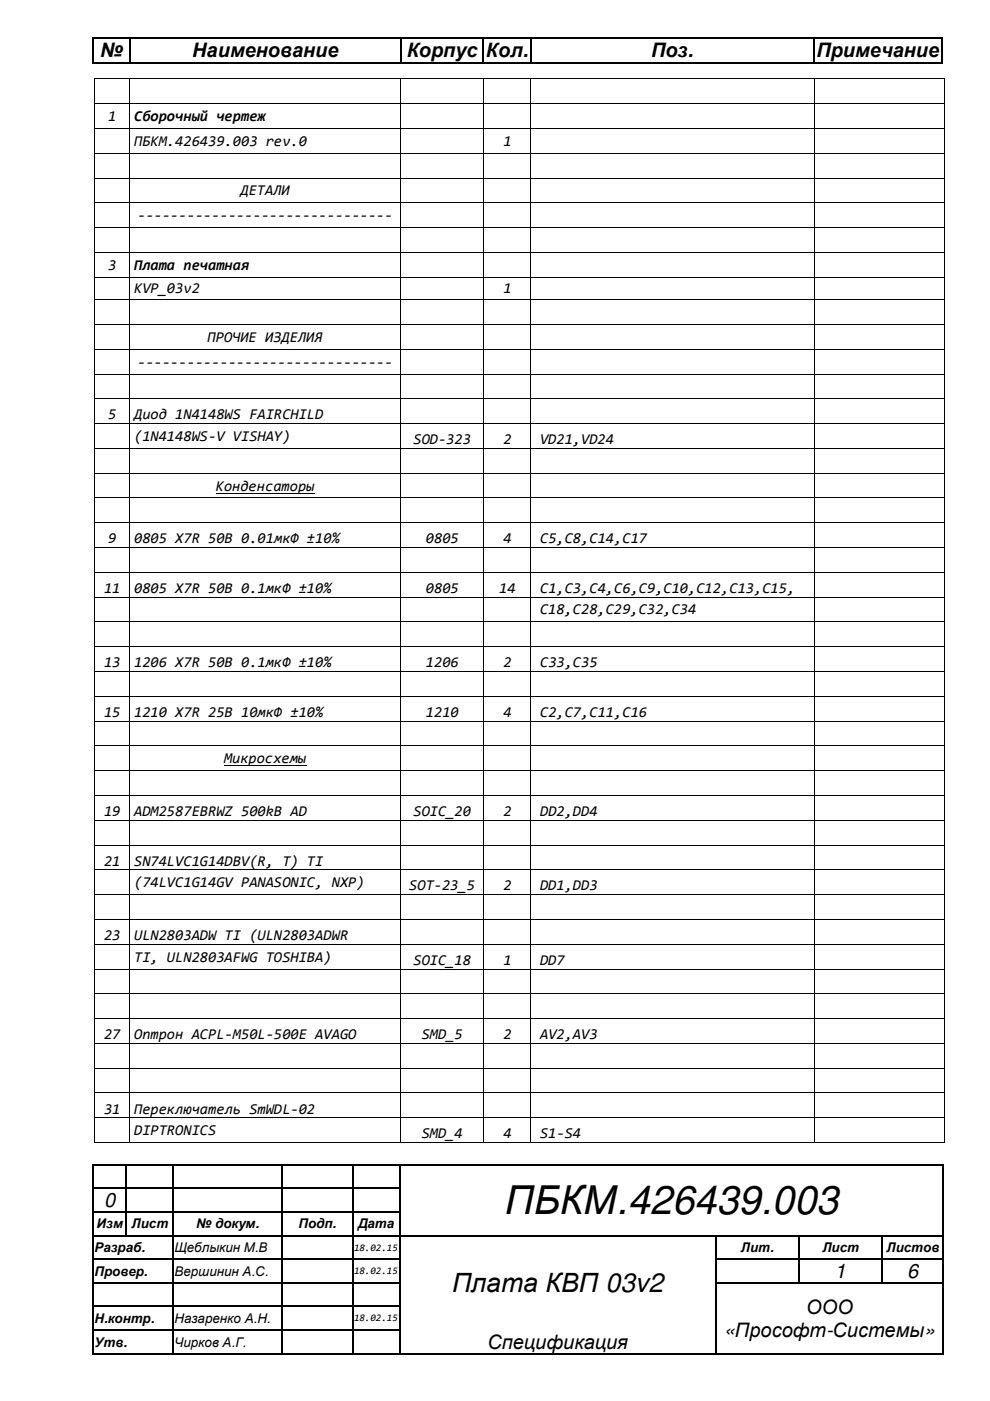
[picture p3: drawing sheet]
<svg xmlns="http://www.w3.org/2000/svg" width="210mm" height="297mm" viewBox="0 0 210 297" stroke-linecap="round" stroke-linejoin="round" font-family="sans-serif">
<defs><g id="words">
<text font-size="8.5" x="107" y="257.5">ПБКМ.426439.003</text>
<text font-size="5.6" x="95.8" y="274">Плата КВП 03v2</text>
<g font-size="4.2">
<text x="21.2" y="12.1">№</text>
<text x="40.8" y="12.1">Наименование</text>
<text x="86.2" y="12.1">Корпус</text>
<text x="103" y="12.1">Кол.</text>
<text x="138" y="12.1">Поз.</text>
<text x="173.1" y="12.1">Примечание</text>
<text x="22.1" y="255.9">0</text>
<text x="177" y="271">1</text>
<text x="192.4" y="271">6</text>
<text x="170.9" y="278.5">ООО</text>
<text x="103.3" y="286">Спецификация</text>
<text x="153.5" y="283.4">«Прософт-Системы»</text>
</g>
<g font-size="3.2">
<text x="22.9" y="25.7">1</text>
<text x="28.4" y="25.7">Сборочный чертеж</text>
<text x="28.4" y="30.9">ПБКМ.426439.003 rev.0</text>
<text x="106.7" y="30.9">1</text>
<text x="51" y="41.4">ДЕТАЛИ</text>
<text x="29.2" y="46.7">-------------------------------</text>
<text x="22.9" y="57.2">3</text>
<text x="28.4" y="57.2">Плата печатная</text>
<text x="28.4" y="62.2">KVP_03v2</text>
<text x="106.7" y="62.2">1</text>
<text x="29.2" y="77.7">-------------------------------</text>
<text x="44" y="72.5">ПРОЧИЕ ИЗДЕЛИЯ</text>
<text x="22.9" y="88.9">5</text>
<text x="28.5" y="88.9">Диод 1N4148WS FAIRCHILD</text>
<text x="28.4" y="93.5">(1N4148WS-V VISHAY)</text>
<text x="87.7" y="94.1">SOD-323</text>
<text x="106.7" y="94.1">2</text>
<text x="114.5" y="94.1">VD21,VD24</text>
<text x="45.8" y="104">Конденсаторы</text>
<text x="22.9" y="115.2">9</text>
<text x="28.4" y="115.2">0805 X7R 50В 0.01мкФ ±10%</text>
<text x="90.3" y="115.2">0805</text>
<text x="106.7" y="115.2">4</text>
<text x="114.5" y="115.2">C5,C8,C14,C17</text>
<text x="22.1" y="125.7">11</text>
<text x="28.4" y="125.7">0805 X7R 50В 0.1мкФ ±10%</text>
<text x="90.3" y="125.7">0805</text>
<text x="105.9" y="125.7">14</text>
<text x="114.5" y="125.7">C1,C3,C4,C6,C9,C10,C12,C13,C15,</text>
<text x="114.5" y="130.3">C18,C28,C29,C32,C34</text>
<text x="22.1" y="141.5">13</text>
<text x="28.4" y="141.5">1206 X7R 50В 0.1мкФ ±10%</text>
<text x="90.3" y="141.5">1206</text>
<text x="106.7" y="141.5">2</text>
<text x="114.5" y="141.5">C33,C35</text>
<text x="22.1" y="152">15</text>
<text x="28.4" y="152">1210 X7R 25В 10мкФ ±10%</text>
<text x="90.3" y="152">1210</text>
<text x="106.7" y="152">4</text>
<text x="114.5" y="152">C2,C7,C11,C16</text>
<text x="47.5" y="161.8">Микросхемы</text>
<text x="22.1" y="173">19</text>
<text x="28.5" y="173">ADM2587EBRWZ 500kB AD</text>
<text x="87.7" y="173">SOIC_20</text>
<text x="106.7" y="173">2</text>
<text x="114.5" y="173">DD2,DD4</text>
<text x="22.1" y="183.5">21</text>
<text x="28.4" y="183.5">SN74LVC1G14DBV(R, T) TI</text>
<text x="28.4" y="188.1">(74LVC1G14GV PANASONIC, NXP)</text>
<text x="86.8" y="188.8">SOT-23_5</text>
<text x="106.7" y="188.8">2</text>
<text x="114.5" y="188.8">DD1,DD3</text>
<text x="22.1" y="199.3">23</text>
<text x="28.4" y="203.9">TI, ULN2803AFWG TOSHIBA)</text>
<text x="28.4" y="199.3">ULN2803ADW TI (ULN2803ADWR</text>
<text x="87.7" y="204.6">SOIC_18</text>
<text x="106.7" y="204.6">1</text>
<text x="114.5" y="204.6">DD7</text>
<text x="22.1" y="220.3">27</text>
<text x="28.4" y="220.3">Оптрон ACPL-M50L-500E AVAGO</text>
<text x="89.4" y="220.3">SMD_5</text>
<text x="106.7" y="220.3">2</text>
<text x="114.5" y="220.3">AV2,AV3</text>
<text x="22.1" y="236.1">31</text>
<text x="28.4" y="236.1">Переключатель SmWDL-02</text>
<text x="28.4" y="240.7">DIPTRONICS</text>
<text x="89.4" y="241.3">SMD_4</text>
<text x="106.7" y="241.3">4</text>
<text x="114.5" y="241.3">S1-S4</text>
</g>
<g font-size="2.8">
<text x="20.5" y="260.4">Изм</text>
<text x="27.9" y="260.4">Лист</text>
<text x="41.6" y="260.4">№ докум.</text>
<text x="63.3" y="260.4">Подп.</text>
<text x="75.9" y="260.4">Дата</text>
<text x="20" y="265.4">Разраб.</text>
<text x="37" y="265.4">Щеблыкин М.В</text>
<text x="157.1" y="265.4">Лит.</text>
<text x="174.4" y="265.4">Лист</text>
<text x="188" y="265.4">Листов</text>
<text x="20" y="270.5">Провер.</text>
<text x="37" y="270.5">Вершинин А.С.</text>
<text x="20" y="280.5">Н.контр.</text>
<text x="37" y="280.5">Назаренко А.Н.</text>
<text x="20" y="285.5">Утв.</text>
<text x="37" y="285.5">Чирков А.Г.</text>
</g>
<g font-size="2.1">
<text x="75.1" y="265.1">18.02.15</text>
<text x="75.1" y="270.2">18.02.15</text>
<text x="75.1" y="280.2">18.02.15</text>
</g>
</g></defs>
<g fill="#000">
<path d="M19.6 8h.3v.3h-.3zM19.6 13.2h.3v.2h-.3zM27.4 8h.2v.3h-.2zM27.4 13.2h.2v.2h-.2zM84.9 8h.2v.3h-.2zM84.9 13.2h.2v.2h-.2zM102.4 8h.2v.3h-.2zM102.4 13.2h.2v.2h-.2zM112.4 8h.2v.3h-.2zM112.4 13.2h.2v.2h-.2zM172.4 8h.2v.3h-.2zM172.4 13.2h.2v.2h-.2z"/>
<path d="M199.6 8h.3v.3h-.3zM199.6 13.2h.3v.2h-.3zM19.6 246.8h.3v.3h-.3zM19.6 251.8h.3v.3h-.3zM19.6 256.8h.3v.3h-.3zM26.6 246.8h.3v.3h-.3zM26.6 251.8h.3v.3h-.3zM26.6 256.8h.3v.3h-.3zM36.6 246.8h.3v.3h-.3zM36.6 251.8h.3v.3h-.3zM36.6 256.8h.3v.3h-.3zM59.6 246.8h.3v.3h-.3z"/>
<path d="M59.6 251.8h.3v.3h-.3zM59.6 256.8h.3v.3h-.3zM74.6 246.8h.3v.3h-.3zM74.6 251.8h.3v.3h-.3zM74.6 256.8h.3v.3h-.3zM84.6 246.8h.3v.3h-.3zM84.6 251.8h.3v.3h-.3zM84.6 256.8h.3v.3h-.3zM199.9 246.8h.3v.3h-.3zM199.9 251.8h.3v.3h-.3zM199.9 256.8h.3v.3h-.3z"/>
</g>
<g fill="none" stroke="#000" stroke-width=".25">
<path d="M19.7 8.3v4.9M19.9 8.1h7.5M19.9 13.3h7.5M27.5 8.3v4.9M27.6 8.1h57.3M27.6 13.3h57.3M85 8.3v4.9M85.1 8.1h17.3M85.1 13.3h17.3M102.5 8.3v4.9M102.6 8.1h9.8M102.6 13.3h9.8"/>
<path d="M112.5 8.3v4.9M112.6 8.1h59.8M112.6 13.3h59.8M172.5 8.3v4.9M172.6 8.1h27M172.6 13.3h27M199.7 8.3v4.9M19.7 247.1v4.7M19.7 252.1v4.7M19.7 257.1v4.7M19.9 246.9h6.7M19.9 252h6.7"/>
<path d="M19.9 257h6.7M26.8 247.1v4.7M26.8 252.1v4.7M26.8 257.1v4.7M26.9 246.9h9.7M26.9 252h9.7M26.9 257h9.7M36.7 247.1v4.7M36.7 252.1v4.7M36.7 257.1v4.7M36.9 246.9h22.7M36.9 252h22.7"/>
<path d="M36.9 257h22.7M59.7 247.1v4.7M59.7 252.1v4.7M59.7 257.1v4.7M59.9 246.9h14.7M59.9 252h14.7M59.9 257h14.7M74.8 247.1v4.7M74.8 252.1v4.7M74.8 257.1v4.7M74.9 246.9h9.7M74.9 252h9.7"/>
<path d="M74.9 257h9.7M84.8 247.1v4.7M84.8 252.1v4.7M84.8 257.1v4.7M84.9 246.9h115M200 247.1v4.7M200 252.1v4.7M200 257.1v4.7"/>
</g>
<path d="M60.2 262.9h14.2v4h-14.2z" fill-rule="evenodd" fill="#fff"/>
<g fill="#000">
<path d="M19.6 261.8h.3v.3h-.3zM19.6 266.9h.3v.2h-.3zM19.6 271.9h.3v.2h-.3zM26.6 261.8h.3v.3h-.3zM36.6 261.8h.3v.3h-.3zM36.6 266.9h.3v.2h-.3zM36.6 271.9h.3v.2h-.3zM59.6 261.8h.3v.3h-.3zM59.6 266.9h.3v.2h-.3zM59.6 271.9h.3v.2h-.3zM74.6 261.8h.3v.3h-.3zM74.6 266.9h.3v.2h-.3z"/>
<path d="M74.6 271.9h.3v.2h-.3zM84.6 261.8h.3v.3h-.3zM84.6 266.9h.3v.2h-.3zM84.6 271.9h.3v.2h-.3zM151.6 261.8h.3v.3h-.3zM151.6 266.9h.3v.2h-.3zM151.6 271.9h.3v.2h-.3zM169.3 261.8h.2v.3h-.2zM169.3 266.9h.2v.2h-.2zM169.3 271.9h.2v.2h-.2zM186.9 261.8h.3v.3h-.3zM186.9 266.9h.3v.2h-.3z"/>
<path d="M186.9 271.9h.3v.2h-.3zM199.9 261.8h.3v.3h-.3zM199.9 266.9h.3v.2h-.3zM199.9 271.9h.3v.2h-.3z"/>
</g>
<g fill="none" stroke="#000" stroke-width=".25">
<path d="M19.7 262.1v4.8M19.7 267.1v4.8M19.7 272.1v4.8M19.9 262h6.7M19.9 267h16.7M19.9 272h16.7M26.9 262h9.7M36.7 262.1v4.8M36.7 267.1v4.8M36.7 272.1v4.8M36.9 262h22.7M36.9 267h22.7"/>
<path d="M36.9 272h22.7M59.7 262.1v4.8M59.7 267.1v4.8M59.7 272.1v4.8M59.9 262h14.7M59.9 267h14.7M59.9 272h14.7M74.8 262.1v4.8M74.8 267.1v4.8M74.8 272.1v4.8M74.9 262h9.7M74.9 267h9.7"/>
<path d="M74.9 272h9.7M84.8 262.1v4.8M84.8 267.1v4.8M84.8 272.1v4.8M84.9 262h66.7M151.8 262.1v4.8M151.8 267.1v4.8M151.8 272.1v4.8M151.9 262h17.4M151.9 267h17.4M151.9 272h17.4M169.4 262.1v4.8"/>
<path d="M169.4 267.1v4.8M169.5 262h17.4M169.5 267h17.4M169.5 272h17.4M187.1 262.1v4.8M187.1 267.1v4.8M187.2 262h12.7M187.2 267h12.7M187.2 272h12.7M200 262.1v4.8M200 267.1v4.8M200 272.1v4.8"/>
</g>
<path d="M60.3 277.9h14.2v4h-14.2z" fill-rule="evenodd" fill="#fff"/>
<g fill="#000">
<path d="M19.9 16.6h.2v.2h-.2zM27.3 16.6h.2v.2h-.2zM84.9 16.6h.2v.2h-.2zM102.4 16.6h.2v.2h-.2zM112.5 16.6h.1v.2h-.1zM172.6 16.6h.2v.2h-.2zM200.1 16.6h.2v.2h-.2zM19.9 21.9h.2v.2h-.2zM19.9 27.2h.2v.1h-.2zM19.9 32.4h.2v.2h-.2zM19.9 37.7h.2v.1h-.2zM27.3 21.9h.2v.2h-.2z"/>
<path d="M27.3 27.2h.2v.1h-.2zM27.3 32.4h.2v.2h-.2zM27.3 37.7h.2v.1h-.2zM84.9 21.9h.2v.2h-.2zM84.9 27.2h.2v.1h-.2zM84.9 32.4h.2v.2h-.2zM84.9 37.7h.2v.1h-.2zM102.4 21.9h.2v.2h-.2zM102.4 27.2h.2v.1h-.2zM102.4 32.4h.2v.2h-.2zM102.4 37.7h.2v.1h-.2zM112.5 21.9h.1v.2h-.1z"/>
<path d="M112.5 27.2h.1v.1h-.1zM112.5 32.4h.1v.2h-.1zM112.5 37.7h.1v.1h-.1zM172.6 21.9h.2v.2h-.2zM172.6 27.2h.2v.1h-.2zM172.6 32.4h.2v.2h-.2zM172.6 37.7h.2v.1h-.2zM200.1 21.9h.2v.2h-.2zM200.1 27.2h.2v.1h-.2zM200.1 32.4h.2v.2h-.2zM200.1 37.7h.2v.1h-.2zM19.9 42.9h.2v.2h-.2z"/>
<path d="M19.9 48.2h.2v.1h-.2zM19.9 53.4h.2v.2h-.2zM19.9 58.7h.2v.2h-.2zM27.3 42.9h.2v.2h-.2zM27.3 48.2h.2v.1h-.2zM27.3 53.4h.2v.2h-.2zM27.3 58.7h.2v.2h-.2zM84.9 42.9h.2v.2h-.2zM84.9 48.2h.2v.1h-.2zM84.9 53.4h.2v.2h-.2zM84.9 58.7h.2v.2h-.2zM102.4 42.9h.2v.2h-.2z"/>
<path d="M102.4 48.2h.2v.1h-.2zM102.4 53.4h.2v.2h-.2zM102.4 58.7h.2v.2h-.2zM112.5 42.9h.1v.2h-.1zM112.5 48.2h.1v.1h-.1zM112.5 53.4h.1v.2h-.1zM112.5 58.7h.1v.2h-.1zM172.6 42.9h.2v.2h-.2zM172.6 48.2h.2v.1h-.2zM172.6 53.4h.2v.2h-.2zM172.6 58.7h.2v.2h-.2zM200.1 42.9h.2v.2h-.2z"/>
<path d="M200.1 48.2h.2v.1h-.2zM200.1 53.4h.2v.2h-.2zM200.1 58.7h.2v.2h-.2zM19.9 63.5h.2v.1h-.2zM19.9 68.7h.2v.2h-.2zM19.9 74h.2v.1h-.2zM19.9 79.2h.2v.2h-.2zM27.3 63.5h.2v.1h-.2zM27.3 68.7h.2v.2h-.2zM27.3 74h.2v.1h-.2zM27.3 79.2h.2v.2h-.2zM84.9 63.5h.2v.1h-.2z"/>
<path d="M84.9 68.7h.2v.2h-.2zM84.9 74h.2v.1h-.2zM84.9 79.2h.2v.2h-.2zM102.4 63.5h.2v.1h-.2zM102.4 68.7h.2v.2h-.2zM102.4 74h.2v.1h-.2zM102.4 79.2h.2v.2h-.2zM112.5 63.5h.1v.1h-.1zM112.5 68.7h.1v.2h-.1zM112.5 74h.1v.1h-.1zM112.5 79.2h.1v.2h-.1zM172.6 63.5h.2v.1h-.2z"/>
<path d="M172.6 68.7h.2v.2h-.2zM172.6 74h.2v.1h-.2zM172.6 79.2h.2v.2h-.2zM200.1 63.5h.2v.1h-.2zM200.1 68.7h.2v.2h-.2zM200.1 74h.2v.1h-.2zM200.1 79.2h.2v.2h-.2zM19.9 84.5h.2v.2h-.2zM19.9 89.7h.2v.2h-.2zM19.9 95h.2v.2h-.2zM27.3 84.5h.2v.2h-.2zM27.3 89.7h.2v.2h-.2z"/>
<path d="M27.3 95h.2v.2h-.2zM84.9 84.5h.2v.2h-.2zM84.9 89.7h.2v.2h-.2zM84.9 95h.2v.2h-.2zM102.4 84.5h.2v.2h-.2zM102.4 89.7h.2v.2h-.2zM102.4 95h.2v.2h-.2zM112.5 84.5h.1v.2h-.1zM112.5 89.7h.1v.2h-.1zM112.5 95h.1v.2h-.1zM172.6 84.5h.2v.2h-.2zM172.6 89.7h.2v.2h-.2z"/>
<path d="M172.6 95h.2v.2h-.2zM200.1 84.5h.2v.2h-.2zM200.1 89.7h.2v.2h-.2zM200.1 95h.2v.2h-.2zM19.9 100.2h.2v.2h-.2zM19.9 105.5h.2v.2h-.2zM19.9 110.8h.2v.2h-.2zM19.9 116h.2v.2h-.2zM27.3 100.2h.2v.2h-.2zM27.3 105.5h.2v.2h-.2zM27.3 110.8h.2v.2h-.2zM27.3 116h.2v.2h-.2z"/>
<path d="M84.9 100.2h.2v.2h-.2zM84.9 105.5h.2v.2h-.2zM84.9 110.8h.2v.2h-.2zM84.9 116h.2v.2h-.2zM102.4 100.2h.2v.2h-.2zM102.4 105.5h.2v.2h-.2zM102.4 110.8h.2v.2h-.2zM102.4 116h.2v.2h-.2zM112.5 100.2h.1v.2h-.1zM112.5 105.5h.1v.2h-.1zM112.5 110.8h.1v.2h-.1zM112.5 116h.1v.2h-.1z"/>
<path d="M172.6 100.2h.2v.2h-.2zM172.6 105.5h.2v.2h-.2zM172.6 110.8h.2v.2h-.2zM172.6 116h.2v.2h-.2zM200.1 100.2h.2v.2h-.2zM200.1 105.5h.2v.2h-.2zM200.1 110.8h.2v.2h-.2zM200.1 116h.2v.2h-.2zM19.9 121.3h.2v.2h-.2zM19.9 126.5h.2v.2h-.2zM19.9 131.8h.2v.2h-.2zM19.9 137h.2v.2h-.2z"/>
<path d="M27.3 121.3h.2v.2h-.2zM27.3 126.5h.2v.2h-.2zM27.3 131.8h.2v.2h-.2zM27.3 137h.2v.2h-.2zM84.9 121.3h.2v.2h-.2zM84.9 126.5h.2v.2h-.2zM84.9 131.8h.2v.2h-.2zM84.9 137h.2v.2h-.2zM102.4 121.3h.2v.2h-.2zM102.4 126.5h.2v.2h-.2zM102.4 131.8h.2v.2h-.2zM102.4 137h.2v.2h-.2z"/>
<path d="M112.5 121.3h.1v.2h-.1zM112.5 126.5h.1v.2h-.1zM112.5 131.8h.1v.2h-.1zM112.5 137h.1v.2h-.1zM172.6 121.3h.2v.2h-.2zM172.6 126.5h.2v.2h-.2zM172.6 131.8h.2v.2h-.2zM172.6 137h.2v.2h-.2zM200.1 121.3h.2v.2h-.2zM200.1 126.5h.2v.2h-.2zM200.1 131.8h.2v.2h-.2zM200.1 137h.2v.2h-.2z"/>
<path d="M19.9 142.3h.2v.2h-.2zM19.9 147.6h.2v.1h-.2zM19.9 152.8h.2v.2h-.2zM19.9 158.1h.2v.1h-.2zM27.3 142.3h.2v.2h-.2zM27.3 147.6h.2v.1h-.2zM27.3 152.8h.2v.2h-.2zM27.3 158.1h.2v.1h-.2zM84.9 142.3h.2v.2h-.2zM84.9 147.6h.2v.1h-.2zM84.9 152.8h.2v.2h-.2zM84.9 158.1h.2v.1h-.2z"/>
<path d="M102.4 142.3h.2v.2h-.2zM102.4 147.6h.2v.1h-.2zM102.4 152.8h.2v.2h-.2zM102.4 158.1h.2v.1h-.2zM112.5 142.3h.1v.2h-.1zM112.5 147.6h.1v.1h-.1zM112.5 152.8h.1v.2h-.1zM112.5 158.1h.1v.1h-.1zM172.6 142.3h.2v.2h-.2zM172.6 147.6h.2v.1h-.2zM172.6 152.8h.2v.2h-.2zM172.6 158.1h.2v.1h-.2z"/>
<path d="M200.1 142.3h.2v.2h-.2zM200.1 147.6h.2v.1h-.2zM200.1 152.8h.2v.2h-.2zM200.1 158.1h.2v.1h-.2zM19.9 163.3h.2v.2h-.2zM19.9 168.6h.2v.1h-.2zM19.9 173.9h.2v.1h-.2zM19.9 179.1h.2v.2h-.2zM27.3 163.3h.2v.2h-.2zM27.3 168.6h.2v.1h-.2zM27.3 173.9h.2v.1h-.2zM27.3 179.1h.2v.2h-.2z"/>
<path d="M84.9 163.3h.2v.2h-.2zM84.9 168.6h.2v.1h-.2zM84.9 173.9h.2v.1h-.2zM84.9 179.1h.2v.2h-.2zM102.4 163.3h.2v.2h-.2zM102.4 168.6h.2v.1h-.2zM102.4 173.9h.2v.1h-.2zM102.4 179.1h.2v.2h-.2zM112.5 163.3h.1v.2h-.1zM112.5 168.6h.1v.1h-.1zM112.5 173.9h.1v.1h-.1zM112.5 179.1h.1v.2h-.1z"/>
<path d="M172.6 163.3h.2v.2h-.2zM172.6 168.6h.2v.1h-.2zM172.6 173.9h.2v.1h-.2zM172.6 179.1h.2v.2h-.2zM200.1 163.3h.2v.2h-.2zM200.1 168.6h.2v.1h-.2zM200.1 173.9h.2v.1h-.2zM200.1 179.1h.2v.2h-.2zM19.9 184.4h.2v.1h-.2zM19.9 189.6h.2v.2h-.2zM19.9 194.9h.2v.1h-.2zM27.3 184.4h.2v.1h-.2z"/>
<path d="M27.3 189.6h.2v.2h-.2zM27.3 194.9h.2v.1h-.2zM84.9 184.4h.2v.1h-.2zM84.9 189.6h.2v.2h-.2zM84.9 194.9h.2v.1h-.2zM102.4 184.4h.2v.1h-.2zM102.4 189.6h.2v.2h-.2zM102.4 194.9h.2v.1h-.2zM112.5 184.4h.1v.1h-.1zM112.5 189.6h.1v.2h-.1zM112.5 194.9h.1v.1h-.1zM172.6 184.4h.2v.1h-.2z"/>
<path d="M172.6 189.6h.2v.2h-.2zM172.6 194.9h.2v.1h-.2zM200.1 184.4h.2v.1h-.2zM200.1 189.6h.2v.2h-.2zM200.1 194.9h.2v.1h-.2zM19.9 200.1h.2v.2h-.2zM19.9 205.4h.2v.2h-.2zM19.9 210.7h.2v.1h-.2zM19.9 215.9h.2v.2h-.2zM27.3 200.1h.2v.2h-.2zM27.3 205.4h.2v.2h-.2zM27.3 210.7h.2v.1h-.2z"/>
<path d="M27.3 215.9h.2v.2h-.2zM84.9 200.1h.2v.2h-.2zM84.9 205.4h.2v.2h-.2zM84.9 210.7h.2v.1h-.2zM84.9 215.9h.2v.2h-.2zM102.4 200.1h.2v.2h-.2zM102.4 205.4h.2v.2h-.2zM102.4 210.7h.2v.1h-.2zM102.4 215.9h.2v.2h-.2zM112.5 200.1h.1v.2h-.1zM112.5 205.4h.1v.2h-.1zM112.5 210.7h.1v.1h-.1z"/>
<path d="M112.5 215.9h.1v.2h-.1zM172.6 200.1h.2v.2h-.2zM172.6 205.4h.2v.2h-.2zM172.6 210.7h.2v.1h-.2zM172.6 215.9h.2v.2h-.2zM200.1 200.1h.2v.2h-.2zM200.1 205.4h.2v.2h-.2zM200.1 210.7h.2v.1h-.2zM200.1 215.9h.2v.2h-.2zM19.9 221.1h.2v.2h-.2zM19.9 226.4h.2v.2h-.2zM19.9 231.6h.2v.2h-.2z"/>
<path d="M19.9 236.9h.2v.2h-.2zM27.3 221.1h.2v.2h-.2zM27.3 226.4h.2v.2h-.2zM27.3 231.6h.2v.2h-.2zM27.3 236.9h.2v.2h-.2zM84.9 221.1h.2v.2h-.2zM84.9 226.4h.2v.2h-.2zM84.9 231.6h.2v.2h-.2zM84.9 236.9h.2v.2h-.2zM102.4 221.1h.2v.2h-.2zM102.4 226.4h.2v.2h-.2zM102.4 231.6h.2v.2h-.2z"/>
<path d="M102.4 236.9h.2v.2h-.2zM112.5 221.1h.1v.2h-.1zM112.5 226.4h.1v.2h-.1zM112.5 231.6h.1v.2h-.1zM112.5 236.9h.1v.2h-.1zM172.6 221.1h.2v.2h-.2zM172.6 226.4h.2v.2h-.2zM172.6 231.6h.2v.2h-.2zM172.6 236.9h.2v.2h-.2zM200.1 221.1h.2v.2h-.2zM200.1 226.4h.2v.2h-.2zM200.1 231.6h.2v.2h-.2z"/>
<path d="M200.1 236.9h.2v.2h-.2zM19.9 242.2h.2v.2h-.2zM27.3 242.2h.2v.2h-.2zM84.9 242.2h.2v.2h-.2zM102.4 242.2h.2v.2h-.2zM112.5 242.2h.1v.2h-.1zM172.6 242.2h.2v.2h-.2zM200.1 242.2h.2v.2h-.2zM19.6 276.9h.3v.2h-.3zM36.6 276.9h.3v.2h-.3zM59.6 276.9h.3v.2h-.3zM74.6 276.9h.3v.2h-.3z"/>
<path d="M84.6 276.9h.3v.2h-.3zM151.6 276.9h.3v.2h-.3zM199.9 276.9h.3v.2h-.3zM19.6 281.9h.3v.3h-.3zM19.6 286.9h.3v.2h-.3zM36.6 281.9h.3v.3h-.3zM36.6 286.9h.3v.2h-.3zM59.6 281.9h.3v.3h-.3zM59.6 286.9h.3v.2h-.3zM74.6 281.9h.3v.3h-.3zM74.6 286.9h.3v.2h-.3zM84.6 281.9h.3v.3h-.3z"/>
<path d="M84.6 286.9h.3v.2h-.3zM151.6 281.9h.3v.3h-.3zM151.6 286.9h.3v.2h-.3zM199.9 281.9h.3v.3h-.3zM199.9 286.9h.3v.2h-.3z"/>
</g>
<g fill="none" stroke="#000" stroke-width=".25">
<path d="M19.7 277.1v4.8M19.9 277h16.7M36.7 277.1v4.8M36.9 277h22.7M59.7 277.1v4.8M59.9 277h14.7M74.8 277.1v4.8M74.9 277h9.7M84.8 277.1v4.8M151.8 277.1v4.8M200 277.1v4.8M19.7 282.2v4.7"/>
<path d="M19.9 282h16.7M19.9 287h16.7M36.7 282.2v4.7M36.9 282h22.7M36.9 287h22.7M59.7 282.2v4.7M59.9 282h14.7M59.9 287h14.7M74.8 282.2v4.7M74.9 282h9.7M74.9 287h9.7M84.8 282.2v4.7"/>
<path d="M84.9 287h66.7M151.8 282.2v4.7M151.9 287h48M200 282.2v4.7"/>
</g>
<g fill="none" stroke="#000" stroke-width=".21">
<path d="M20 16.8v5.1M20.1 16.7h7.2M27.4 16.8v5.1M27.5 16.7h57.4M85 16.8v5.1M85.1 16.7h17.3M102.5 16.8v5.1M102.6 16.7h9.9M112.6 16.8v5.1M112.6 16.7h60M172.7 16.8v5.1M172.8 16.7h27.3"/>
<path d="M200.2 16.8v5.1M20 22.1v5.1M20 27.3v5.1M20 32.6v5.1M20 37.8v5.1M20.1 22h7.2M20.1 27.3h7.2M20.1 32.5h7.2M20.1 37.8h7.2M27.4 22.1v5.1M27.4 27.3v5.1M27.4 32.6v5.1"/>
<path d="M27.4 37.8v5.1M27.5 22h57.4M27.5 27.3h57.4M27.5 32.5h57.4M27.5 37.8h57.4M85 22.1v5.1M85 27.3v5.1M85 32.6v5.1M85 37.8v5.1M85.1 22h17.3M85.1 27.3h17.3M85.1 32.5h17.3"/>
<path d="M85.1 37.8h17.3M102.5 22.1v5.1M102.5 27.3v5.1M102.5 32.6v5.1M102.5 37.8v5.1M102.6 22h9.9M102.6 27.3h9.9M102.6 32.5h9.9M102.6 37.8h9.9M112.6 22.1v5.1M112.6 27.3v5.1M112.6 32.6v5.1"/>
<path d="M112.6 37.8v5.1M112.6 22h60M112.6 27.3h60M112.6 32.5h60M112.6 37.8h60M172.7 22.1v5.1M172.7 27.3v5.1M172.7 32.6v5.1M172.7 37.8v5.1M172.8 22h27.3M172.8 27.3h27.3M172.8 32.5h27.3"/>
<path d="M172.8 37.8h27.3M200.2 22.1v5.1M200.2 27.3v5.1M200.2 32.6v5.1M200.2 37.8v5.1M20 43.1v5.1M20 48.3v5.1M20 53.6v5.1M20 58.9v4.6M20.1 43h7.2M20.1 48.3h7.2M20.1 53.5h7.2"/>
<path d="M20.1 58.8h7.2M27.4 43.1v5.1M27.4 48.3v5.1M27.4 53.6v5.1M27.4 58.9v4.6M27.5 43h57.4M27.5 48.3h57.4M27.5 53.5h57.4M27.5 58.8h57.4M85 43.1v5.1M85 48.3v5.1M85 53.6v5.1"/>
<path d="M85 58.9v4.6M85.1 43h17.3M85.1 48.3h17.3M85.1 53.5h17.3M85.1 58.8h17.3M102.5 43.1v5.1M102.5 48.3v5.1M102.5 53.6v5.1M102.5 58.9v4.6M102.6 43h9.9M102.6 48.3h9.9M102.6 53.5h9.9"/>
<path d="M102.6 58.8h9.9M112.6 43.1v5.1M112.6 48.3v5.1M112.6 53.6v5.1M112.6 58.9v4.6M112.6 43h60M112.6 48.3h60M112.6 53.5h60M112.6 58.8h60M172.7 43.1v5.1M172.7 48.3v5.1M172.7 53.6v5.1"/>
<path d="M172.7 58.9v4.6M172.8 43h27.3M172.8 48.3h27.3M172.8 53.5h27.3M172.8 58.8h27.3M200.2 43.1v5.1M200.2 48.3v5.1M200.2 53.6v5.1M200.2 58.9v4.6M20 63.6v5.1M20 68.9v5.1M20 74.1v5.1"/>
<path d="M20 79.4v5.1M20.1 63.5h7.2M20.1 68.8h7.2M20.1 74h7.2M20.1 79.3h7.2M27.4 63.6v5.1M27.4 68.9v5.1M27.4 74.1v5.1M27.4 79.4v5.1M27.5 63.5h57.4M27.5 68.8h57.4M27.5 74h57.4"/>
<path d="M27.5 79.3h57.4M85 63.6v5.1M85 68.9v5.1M85 74.1v5.1M85 79.4v5.1M85.1 63.5h17.3M85.1 68.8h17.3M85.1 74h17.3M85.1 79.3h17.3M102.5 63.6v5.1M102.5 68.9v5.1M102.5 74.1v5.1"/>
<path d="M102.5 79.4v5.1M102.6 63.5h9.9M102.6 68.8h9.9M102.6 74h9.9M102.6 79.3h9.9M112.6 63.6v5.1M112.6 68.9v5.1M112.6 74.1v5.1M112.6 79.4v5.1M112.6 63.5h60M112.6 68.8h60M112.6 74h60"/>
<path d="M112.6 79.3h60M172.7 63.6v5.1M172.7 68.9v5.1M172.7 74.1v5.1M172.7 79.4v5.1M172.8 63.5h27.3M172.8 68.8h27.3M172.8 74h27.3M172.8 79.3h27.3M200.2 63.6v5.1M200.2 68.9v5.1M200.2 74.1v5.1"/>
<path d="M200.2 79.4v5.1M20 84.7v5M20 89.9v5.1M20 95.2v5M20.1 84.6h7.2M20.1 89.8h7.2M20.1 95.1h7.2M27.4 84.7v5M27.4 89.9v5.1M27.4 95.2v5M27.5 84.6h57.4M27.5 89.8h57.4"/>
<path d="M27.5 95.1h57.4M85 84.7v5M85 89.9v5.1M85 95.2v5M85.1 84.6h17.3M85.1 89.8h17.3M85.1 95.1h17.3M102.5 84.7v5M102.5 89.9v5.1M102.5 95.2v5M102.6 84.6h9.9M102.6 89.8h9.9"/>
<path d="M102.6 95.1h9.9M112.6 84.7v5M112.6 89.9v5.1M112.6 95.2v5M112.6 84.6h60M112.6 89.8h60M112.6 95.1h60M172.7 84.7v5M172.7 89.9v5.1M172.7 95.2v5M172.8 84.6h27.3M172.8 89.8h27.3"/>
<path d="M172.8 95.1h27.3M200.2 84.7v5M200.2 89.9v5.1M200.2 95.2v5M20 100.4v5.1M20 105.7v5.1M20 111v5M20 116.2v5.1M20.1 100.3h7.2M20.1 105.6h7.2M20.1 110.9h7.2M20.1 116.1h7.2"/>
<path d="M27.4 100.4v5.1M27.4 105.7v5.1M27.4 111v5M27.4 116.2v5.1M27.5 100.3h57.4M27.5 105.6h57.4M27.5 110.9h57.4M27.5 116.1h57.4M45.8 104.5h20.9M85 100.4v5.1M85 105.7v5.1M85 111v5"/>
<path d="M85 116.2v5.1M85.1 100.3h17.3M85.1 105.6h17.3M85.1 110.9h17.3M85.1 116.1h17.3M102.5 100.4v5.1M102.5 105.7v5.1M102.5 111v5M102.5 116.2v5.1M102.6 100.3h9.9M102.6 105.6h9.9M102.6 110.9h9.9"/>
<path d="M102.6 116.1h9.9M112.6 100.4v5.1M112.6 105.7v5.1M112.6 111v5M112.6 116.2v5.1M112.6 100.3h60M112.6 105.6h60M112.6 110.9h60M112.6 116.1h60M172.7 100.4v5.1M172.7 105.7v5.1M172.7 111v5"/>
<path d="M172.7 116.2v5.1M172.8 100.3h27.3M172.8 105.6h27.3M172.8 110.9h27.3M172.8 116.1h27.3M200.2 100.4v5.1M200.2 105.7v5.1M200.2 111v5M200.2 116.2v5.1M20 121.5v5M20 126.7v5.1M20 132v5"/>
<path d="M20 137.2v5.1M20.1 121.4h7.2M20.1 126.6h7.2M20.1 131.9h7.2M20.1 137.1h7.2M27.4 121.5v5M27.4 126.7v5.1M27.4 132v5M27.4 137.2v5.1M27.5 121.4h57.4M27.5 126.6h57.4M27.5 131.9h57.4"/>
<path d="M27.5 137.1h57.4M85 121.5v5M85 126.7v5.1M85 132v5M85 137.2v5.1M85.1 121.4h17.3M85.1 126.6h17.3M85.1 131.9h17.3M85.1 137.1h17.3M102.5 121.5v5M102.5 126.7v5.1M102.5 132v5"/>
<path d="M102.5 137.2v5.1M102.6 121.4h9.9M102.6 126.6h9.9M102.6 131.9h9.9M102.6 137.1h9.9M112.6 121.5v5M112.6 126.7v5.1M112.6 132v5M112.6 137.2v5.1M112.6 121.4h60M112.6 126.6h60M112.6 131.9h60"/>
<path d="M112.6 137.1h60M172.7 121.5v5M172.7 126.7v5.1M172.7 132v5M172.7 137.2v5.1M172.8 121.4h27.3M172.8 126.6h27.3M172.8 131.9h27.3M172.8 137.1h27.3M200.2 121.5v5M200.2 126.7v5.1M200.2 132v5"/>
<path d="M200.2 137.2v5.1M20 142.5v5.1M20 147.7v5.1M20 153v5.1M20 158.2v5.1M20.1 142.4h7.2M20.1 147.7h7.2M20.1 152.9h7.2M20.1 158.2h7.2M27.4 142.5v5.1M27.4 147.7v5.1M27.4 153v5.1"/>
<path d="M27.4 158.2v5.1M27.5 142.4h57.4M27.5 147.7h57.4M27.5 152.9h57.4M27.5 158.2h57.4M85 142.5v5.1M85 147.7v5.1M85 153v5.1M85 158.2v5.1M85.1 142.4h17.3M85.1 147.7h17.3M85.1 152.9h17.3"/>
<path d="M85.1 158.2h17.3M102.5 142.5v5.1M102.5 147.7v5.1M102.5 153v5.1M102.5 158.2v5.1M102.6 142.4h9.9M102.6 147.7h9.9M102.6 152.9h9.9M102.6 158.2h9.9M112.6 142.5v5.1M112.6 147.7v5.1M112.6 153v5.1"/>
<path d="M112.6 158.2v5.1M112.6 142.4h60M112.6 147.7h60M112.6 152.9h60M112.6 158.2h60M172.7 142.5v5.1M172.7 147.7v5.1M172.7 153v5.1M172.7 158.2v5.1M172.8 142.4h27.3M172.8 147.7h27.3M172.8 152.9h27.3"/>
<path d="M172.8 158.2h27.3M200.2 142.5v5.1M200.2 147.7v5.1M200.2 153v5.1M200.2 158.2v5.1M20 163.5v5.1M20 168.7v5.2M20 174v5.1M20 179.3v5.1M20.1 163.4h7.2M20.1 168.7h7.2M20.1 173.9h7.2"/>
<path d="M20.1 179.2h7.2M27.4 163.5v5.1M27.4 168.7v5.2M27.4 174v5.1M27.4 179.3v5.1M27.5 163.4h57.4M27.5 168.7h57.4M27.5 173.9h57.4M27.5 179.2h57.4M47.5 162.3h17.4M85 163.5v5.1M85 168.7v5.2"/>
<path d="M85 174v5.1M85 179.3v5.1M85.1 163.4h17.3M85.1 168.7h17.3M85.1 173.9h17.3M85.1 179.2h17.3M102.5 163.5v5.1M102.5 168.7v5.2M102.5 174v5.1M102.5 179.3v5.1M102.6 163.4h9.9M102.6 168.7h9.9"/>
<path d="M102.6 173.9h9.9M102.6 179.2h9.9M112.6 163.5v5.1M112.6 168.7v5.2M112.6 174v5.1M112.6 179.3v5.1M112.6 163.4h60M112.6 168.7h60M112.6 173.9h60M112.6 179.2h60M172.7 163.5v5.1M172.7 168.7v5.2"/>
<path d="M172.7 174v5.1M172.7 179.3v5.1M172.8 163.4h27.3M172.8 168.7h27.3M172.8 173.9h27.3M172.8 179.2h27.3M200.2 163.5v5.1M200.2 168.7v5.2M200.2 174v5.1M200.2 179.3v5.1M20 184.5v5.1M20 189.8v5.1"/>
<path d="M20 195v5.1M20.1 184.4h7.2M20.1 189.7h7.2M20.1 194.9h7.2M27.4 184.5v5.1M27.4 189.8v5.1M27.4 195v5.1M27.5 184.4h57.4M27.5 189.7h57.4M27.5 194.9h57.4M85 184.5v5.1M85 189.8v5.1"/>
<path d="M85 195v5.1M85.1 184.4h17.3M85.1 189.7h17.3M85.1 194.9h17.3M102.5 184.5v5.1M102.5 189.8v5.1M102.5 195v5.1M102.6 184.4h9.9M102.6 189.7h9.9M102.6 194.9h9.9M112.6 184.5v5.1M112.6 189.8v5.1"/>
<path d="M112.6 195v5.1M112.6 184.4h60M112.6 189.7h60M112.6 194.9h60M172.7 184.5v5.1M172.7 189.8v5.1M172.7 195v5.1M172.8 184.4h27.3M172.8 189.7h27.3M172.8 194.9h27.3M200.2 184.5v5.1M200.2 189.8v5.1"/>
<path d="M200.2 195v5.1M20 200.3v5.1M20 205.6v5.1M20 210.8v5.1M20 216.1v5M20.1 200.2h7.2M20.1 205.5h7.2M20.1 210.7h7.2M20.1 216h7.2M27.4 200.3v5.1M27.4 205.6v5.1M27.4 210.8v5.1"/>
<path d="M27.4 216.1v5M27.5 200.2h57.4M27.5 205.5h57.4M27.5 210.7h57.4M27.5 216h57.4M85 200.3v5.1M85 205.6v5.1M85 210.8v5.1M85 216.1v5M85.1 200.2h17.3M85.1 205.5h17.3M85.1 210.7h17.3"/>
<path d="M85.1 216h17.3M102.5 200.3v5.1M102.5 205.6v5.1M102.5 210.8v5.1M102.5 216.1v5M102.6 200.2h9.9M102.6 205.5h9.9M102.6 210.7h9.9M102.6 216h9.9M112.6 200.3v5.1M112.6 205.6v5.1M112.6 210.8v5.1"/>
<path d="M112.6 216.1v5M112.6 200.2h60M112.6 205.5h60M112.6 210.7h60M112.6 216h60M172.7 200.3v5.1M172.7 205.6v5.1M172.7 210.8v5.1M172.7 216.1v5M172.8 200.2h27.3M172.8 205.5h27.3M172.8 210.7h27.3"/>
<path d="M172.8 216h27.3M200.2 200.3v5.1M200.2 205.6v5.1M200.2 210.8v5.1M200.2 216.1v5M20 221.3v5.1M20 226.6v5M20 231.8v5.1M20 237.1v5.1M20.1 221.2h7.2M20.1 226.5h7.2M20.1 231.7h7.2"/>
<path d="M20.1 237h7.2M27.4 221.3v5.1M27.4 226.6v5M27.4 231.8v5.1M27.4 237.1v5.1M27.5 221.2h57.4M27.5 226.5h57.4M27.5 231.7h57.4M27.5 237h57.4M85 221.3v5.1M85 226.6v5M85 231.8v5.1"/>
<path d="M85 237.1v5.1M85.1 221.2h17.3M85.1 226.5h17.3M85.1 231.7h17.3M85.1 237h17.3M102.5 221.3v5.1M102.5 226.6v5M102.5 231.8v5.1M102.5 237.1v5.1M102.6 221.2h9.9M102.6 226.5h9.9M102.6 231.7h9.9"/>
<path d="M102.6 237h9.9M112.6 221.3v5.1M112.6 226.6v5M112.6 231.8v5.1M112.6 237.1v5.1M112.6 221.2h60M112.6 226.5h60M112.6 231.7h60M112.6 237h60M172.7 221.3v5.1M172.7 226.6v5M172.7 231.8v5.1"/>
<path d="M172.7 237.1v5.1M172.8 221.2h27.3M172.8 226.5h27.3M172.8 231.7h27.3M172.8 237h27.3M200.2 221.3v5.1M200.2 226.6v5M200.2 231.8v5.1M200.2 237.1v5.1M20.1 242.3h7.2M27.5 242.3h57.4M85.1 242.3h17.3"/>
<path d="M102.6 242.3h9.9M112.6 242.3h60M172.8 242.3h27.3"/>
</g>
<use href="#words"/>
</svg>
